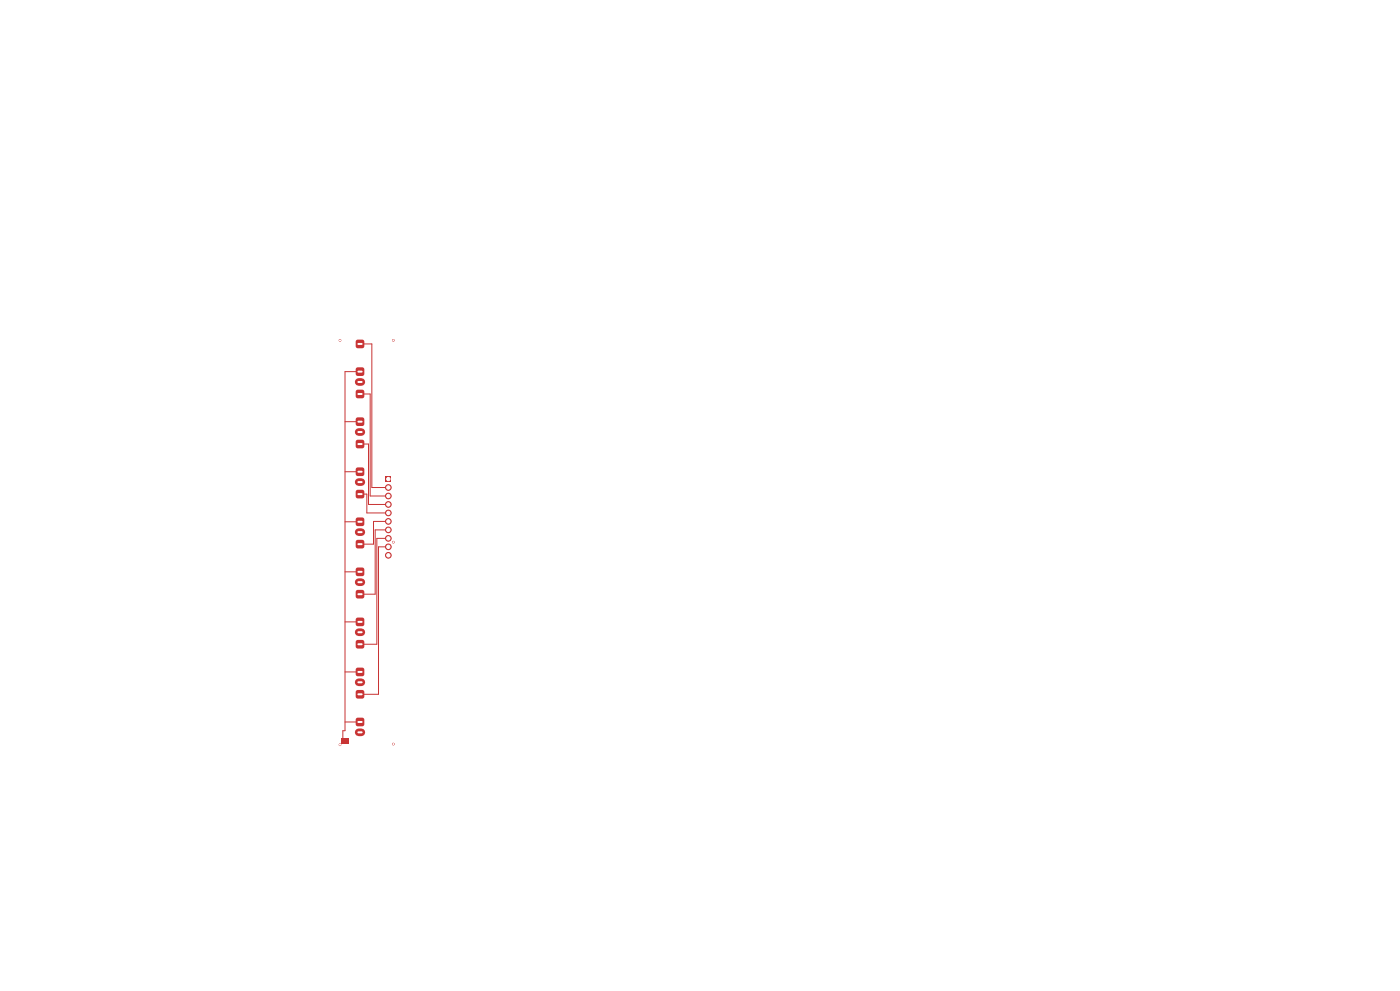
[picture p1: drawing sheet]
<svg xmlns="http://www.w3.org/2000/svg" width="420mm" height="297mm" viewBox="0 0 420 297" stroke-linecap="round" stroke-linejoin="round" font-family="sans-serif">
<path d="M106.8 102l.6-.2 1.6 .1 .3 .5-.1 1.7-.6 .3-1.6-.2-.3-.5z" fill="#c83434"/>
<path d="M107.6 114.5h.8" fill="none" stroke="#c83434" stroke-width="2.3"/>
<g fill="#c83434">
<path d="M106.8 110.3l.6-.2 1.6 .1 .3 .5-.1 1.7-.6 .3-1.6-.2-.3-.5z"/>
<path d="M107 116.9l1.6-.1 .6 .2 .1 1.7-.3 .5-1.6 .2-.6-.3-.1-1.7z"/>
</g>
<path d="M107.6 129.5h.8" fill="none" stroke="#c83434" stroke-width="2.3"/>
<g fill="#c83434">
<path d="M106.8 125.3l.6-.2 1.6 .1 .3 .5-.1 1.7-.6 .3-1.6-.2-.3-.5z"/>
<path d="M106.8 132l.6-.2 1.6 .1 .3 .5-.1 1.7-.6 .3-1.6-.2-.3-.5z"/>
</g>
<path d="M107.6 144.5h.8" fill="none" stroke="#c83434" stroke-width="2.3"/>
<g fill="#c83434">
<path d="M106.8 140.3l.6-.2 1.6 .1 .3 .5-.1 1.7-.6 .3-1.6-.2-.3-.5z"/>
<path d="M106.8 147l.6-.2 1.6 .1 .3 .5-.1 1.7-.6 .3-1.6-.2-.3-.5z"/>
</g>
<path d="M107.6 159.5h.8" fill="none" stroke="#c83434" stroke-width="2.3"/>
<g fill="#c83434">
<path d="M106.8 155.3l.6-.2 1.6 .1 .3 .5-.1 1.7-.6 .3-1.6-.2-.3-.5z"/>
<path d="M106.8 162l.6-.2 1.6 .1 .3 .5-.1 1.7-.6 .3-1.6-.2-.3-.5z"/>
</g>
<path d="M107.6 174.5h.8" fill="none" stroke="#c83434" stroke-width="2.3"/>
<g fill="#c83434">
<path d="M106.8 170.3l.6-.2 1.6 .1 .3 .5-.1 1.7-.6 .3-1.6-.2-.3-.5z"/>
<path d="M107 176.9l1.6-.1 .6 .2 .1 1.7-.3 .5-1.6 .2-.6-.3-.1-1.7z"/>
</g>
<path d="M107.6 189.5h.8" fill="none" stroke="#c83434" stroke-width="2.3"/>
<g fill="#c83434">
<path d="M106.8 185.3l.6-.2 1.6 .1 .3 .5-.1 1.7-.6 .3-1.6-.2-.3-.5z"/>
<path d="M106.8 192l.6-.2 1.6 .1 .3 .5-.1 1.7-.6 .3-1.6-.2-.3-.5z"/>
</g>
<path d="M107.6 204.5h.8" fill="none" stroke="#c83434" stroke-width="2.3"/>
<g fill="#c83434">
<path d="M106.8 200.3l.6-.2 1.6 .1 .3 .5-.1 1.7-.6 .3-1.6-.2-.3-.5z"/>
<path d="M106.8 207l.6-.2 1.6 .1 .3 .5-.1 1.7-.6 .3-1.6-.2-.3-.5z"/>
</g>
<path d="M107.6 219.5h.8" fill="none" stroke="#c83434" stroke-width="2.3"/>
<g fill="#c83434">
<path d="M106.8 215.3l.6-.2 1.6 .1 .3 .5-.1 1.7-.6 .3-1.6-.2-.3-.5z"/>
<path d="M115.6 142.7h1.8v1.7h-1.8z"/>
</g>
<g fill="#c83434" stroke="#c83434" stroke-width=".3">
<circle cx="116.5" cy="146.1" r=".85"/>
<circle cx="116.5" cy="148.6" r=".85"/>
<circle cx="116.5" cy="151.2" r=".85"/>
<circle cx="116.5" cy="153.7" r=".85"/>
<circle cx="116.5" cy="156.3" r=".85"/>
<circle cx="116.5" cy="158.8" r=".85"/>
<circle cx="116.5" cy="161.3" r=".85"/>
<circle cx="116.5" cy="163.9" r=".85"/>
<circle cx="116.5" cy="166.4" r=".85"/>
</g>
<g fill="#c83434">
<path d="M102.4 221.2h.9v1.5h-.9z"/>
<path d="M103.6 221.2h1.1v1.5h-1.1z"/>
</g>
<g fill="#c83434" stroke="#c83434" stroke-width=".3">
<circle cx="102" cy="102" r=".25"/>
<circle cx="118" cy="102" r=".25"/>
<circle cx="102" cy="223.2" r=".25"/>
<circle cx="118" cy="223" r=".25"/>
<circle cx="118" cy="162.5" r=".25"/>
</g>
<g fill="none" stroke="#c83434" stroke-width=".3">
<path d="M108 103.1h3.6v43h4.9M108 118.1h3v30.5h5.5M108 111.4h-4.5v107.6h-.7v3M103.5 126.4h4.5M108 133.1h2.5v18.1h6M103.5 141.4h4.5M103.5 156.4h4.5M108 148.1h2.1v5.6h6.4M116.5 156.3h-4.5v6.8h-4M116.5 158.8h-4v19.3h-4.5M103.5 171.4h4.5M116.5 161.3h-3.4v31.8h-5.1"/>
<path d="M116.5 163.9h-3v44.2h-5.5M103.5 186.4h4.5M103.5 201.4h4.5M103.5 216.4h4.5"/>
</g>
<g fill="#fff" stroke="#fff" stroke-width=".3">
<circle cx="102" cy="102" r=".15"/>
<circle cx="118" cy="102" r=".15"/>
<circle cx="102" cy="223.2" r=".15"/>
<circle cx="118" cy="223" r=".15"/>
<circle cx="118" cy="162.5" r=".15"/>
<circle cx="116.5" cy="143.6" r=".5"/>
<circle cx="116.5" cy="146.1" r=".5"/>
<circle cx="116.5" cy="148.7" r=".5"/>
<circle cx="116.5" cy="151.2" r=".5"/>
<circle cx="116.5" cy="153.7" r=".5"/>
<circle cx="116.5" cy="156.3" r=".5"/>
<circle cx="116.5" cy="158.8" r=".5"/>
<circle cx="116.5" cy="161.4" r=".5"/>
<circle cx="116.5" cy="163.9" r=".5"/>
<circle cx="116.5" cy="166.4" r=".5"/>
</g>
<g fill="none" stroke="#fff" stroke-width=".6">
<path d="M107.5 103.1h1M107.5 114.5h1M107.5 111.4h1M107.5 118.1h1M107.5 129.5h1M107.5 126.4h1M107.5 133.1h1M107.5 144.5h1M107.5 141.4h1M107.5 148.1h1M107.5 159.5h1M107.5 156.4h1"/>
<path d="M107.5 163.1h1M107.5 174.5h1M107.5 171.4h1M107.5 178.1h1M107.5 189.5h1M107.5 186.4h1M107.5 193.1h1M107.5 204.5h1M107.5 201.4h1M107.5 208.1h1M107.5 219.5h1M107.5 216.4h1"/>
</g>
</svg>
